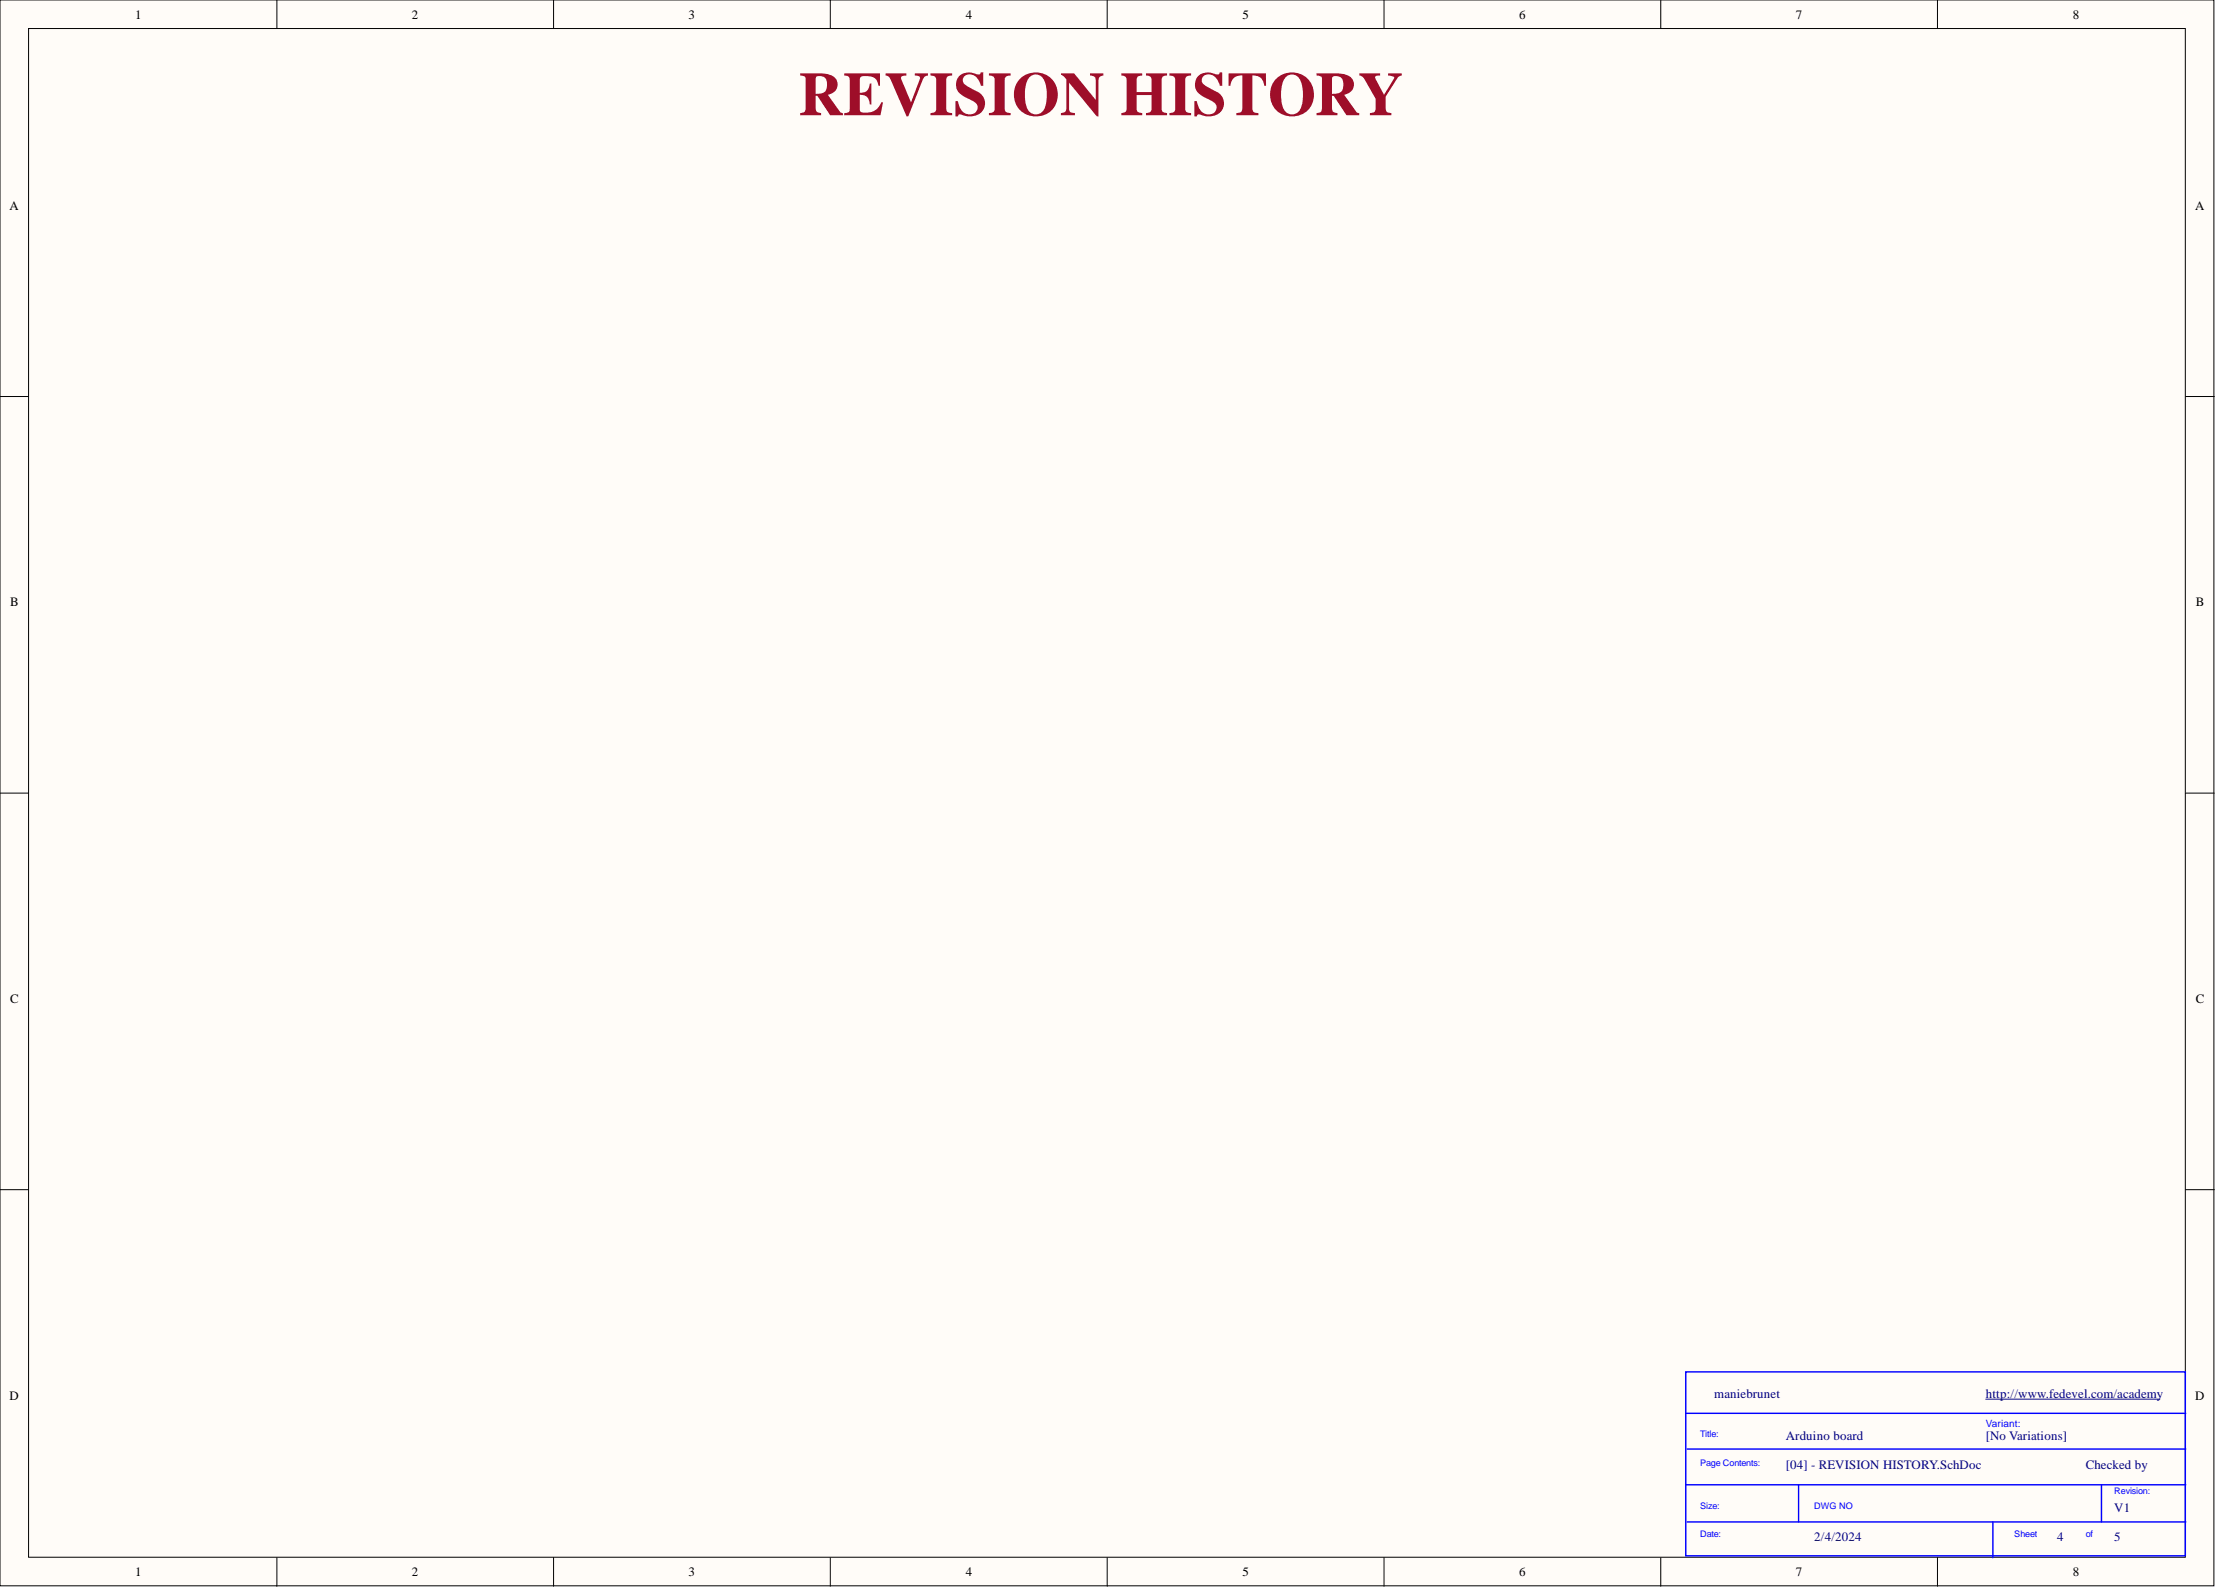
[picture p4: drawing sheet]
<svg xmlns="http://www.w3.org/2000/svg" width="393mm" height="282mm" viewBox="0 0 393 282" stroke-linecap="round" stroke-linejoin="round" font-family="sans-serif">
<defs><g id="words">
<text font-size="11" fill="#9e0e29" x="141.8" y="20.5">REVISION HISTORY</text>
<g font-size="2.3">
<text x="24" y="3.3">1</text>
<text x="73.1" y="3.3">2</text>
<text x="122.2" y="3.3">3</text>
<text x="171.4" y="3.3">4</text>
<text x="220.5" y="3.3">5</text>
<text x="269.6" y="3.3">6</text>
<text x="318.8" y="3.3">7</text>
<text x="367.9" y="3.3">8</text>
<text x="1.7" y="37.2">A</text>
<text x="389.7" y="37.2">A</text>
<text x="1.8" y="107.6">B</text>
<text x="389.8" y="107.6">B</text>
<text x="1.8" y="178">C</text>
<text x="389.8" y="178">C</text>
<text x="1.7" y="248.4">D</text>
<text x="389.7" y="248.4">D</text>
<text x="24" y="279.8">1</text>
<text x="73.1" y="279.8">2</text>
<text x="122.2" y="279.8">3</text>
<text x="171.4" y="279.8">4</text>
<text x="220.5" y="279.8">5</text>
<text x="269.6" y="279.8">6</text>
<text x="318.8" y="279.8">7</text>
<text x="367.9" y="279.8">8</text>
</g>
<g font-size="2.3" fill="#000080">
<text x="304.3" y="248.1">maniebrunet</text>
<text x="352.5" y="248.1">http://www.fedevel.com/academy</text>
<text x="317" y="255.7">Arduino board</text>
<text x="352.5" y="255.7">[No Variations]</text>
<text x="317" y="260.8">[04] - REVISION HISTORY.SchDoc</text>
<text x="370.2" y="260.8">Checked by</text>
<text x="375.3" y="268.4">V1</text>
<text x="322" y="273.4">2/4/2024</text>
<text x="365.2" y="273.4">4</text>
<text x="375.3" y="273.4">5</text>
</g>
<text font-size="1.8" fill="#00f" x="352.5" y="253.2">Variant:</text>
<g font-size="1.6" fill="#00f">
<text x="301.8" y="255.1">Title:</text>
<text x="301.8" y="260.2">Page Contents:</text>
<text x="301.8" y="267.8">Size:</text>
<text x="322" y="267.8">DWG NO</text>
<text x="375.3" y="265.2">Revision:</text>
<text x="301.8" y="272.8">Date:</text>
<text x="357.5" y="272.8">Sheet</text>
<text x="370.2" y="272.8">of</text>
</g>
</g></defs>
<g fill="#fffcf8" stroke="#000" stroke-width=".18">
<path d="M0 0h393v281.5h-393z"/>
<path d="M5.1 5.1h382.8v271.3h-382.8z"/>
</g>
<g fill="none" stroke="#000" stroke-width=".18">
<path d="M49.1 0v5.1M98.3 0v5.1M147.4 0v5.1M196.5 0v5.1M245.7 0v5.1M294.8 0v5.1M343.9 0v5.1M0 70.4h5.1M388 70.4h5M0 140.8h5.1M388 140.8h5M0 211.2h5.1"/>
<path d="M388 211.2h5M49.1 276.5v5.1M98.3 276.5v5.1M147.4 276.5v5.1M196.5 276.5v5.1M245.7 276.5v5.1M294.8 276.5v5.1M343.9 276.5v5.1"/>
</g>
<path d="M299.2 243.5h88.7v32.7h-88.7zM299.2 250.9h88.8M299.5 257.2h88.5M299.2 263.5h88.8M299.5 270.1h88.5M319.3 263.5v6.6M353.7 270.1v6.4M373 263.5v6.6" fill="none" stroke="#00f" stroke-width=".25"/>
<path d="M352.5 248.3h30.9" fill="none" stroke="#000080" stroke-width=".18"/>
<use href="#words"/>
</svg>
